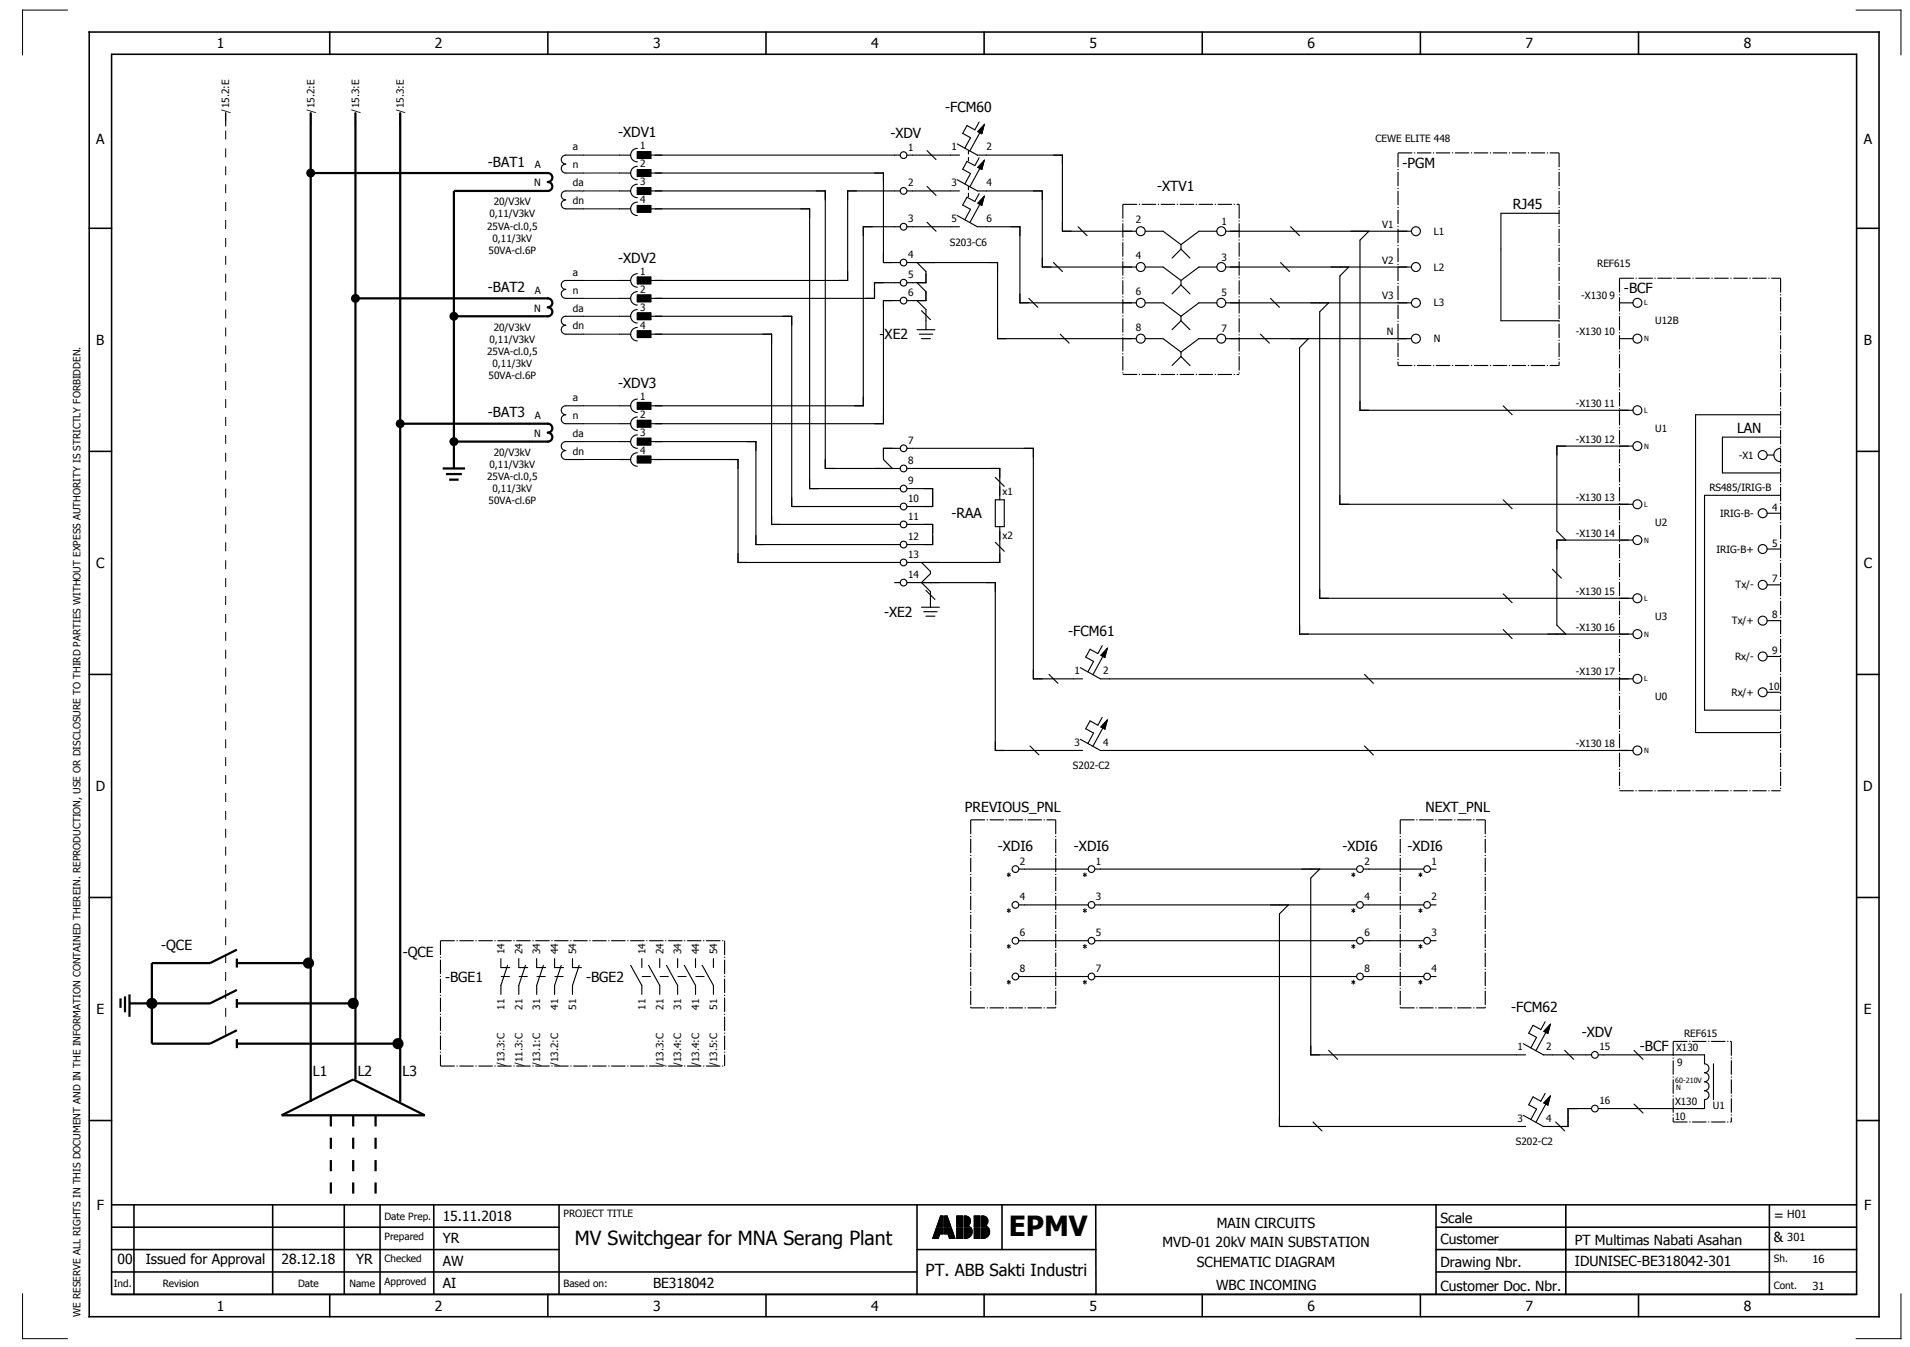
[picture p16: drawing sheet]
<svg xmlns="http://www.w3.org/2000/svg" width="427mm" height="301mm" viewBox="0 0 427 301" stroke-linecap="round" stroke-linejoin="round" font-family="sans-serif">
<defs><g id="words">
<text font-size="6.2" x="225.4" y="276.2">EPMV</text>
<text font-size="4.3" x="128.5" y="278.2">MV Switchgear for MNA Serang Plant</text>
<text font-size="3.7" x="206.9" y="285.1">PT. ABB Sakti Industri</text>
<g font-size="3.1">
<text x="48.5" y="10.8">1</text>
<text x="97.2" y="10.8">2</text>
<text x="146" y="10.8">3</text>
<text x="194.7" y="10.8">4</text>
<text x="243.5" y="10.8">5</text>
<text x="292.2" y="10.8">6</text>
<text x="341" y="10.8">7</text>
<text x="389.7" y="10.8">8</text>
<text x="211.2" y="25">-FCM60</text>
<text x="21.5" y="32.2">A</text>
<text x="138.1" y="30.7">-XDV1</text>
<text x="199" y="30.7">-XDV</text>
<text x="416.5" y="32.2">A</text>
<text x="109" y="37.2">-BAT1</text>
<text x="313.4" y="37.4">-PGM</text>
<text x="258.6" y="42.7">-XTV1</text>
<text x="338.1" y="46.7">RJ45</text>
<text x="138.1" y="58.7">-XDV2</text>
<text x="109" y="65.2">-BAT2</text>
<text x="362.9" y="65.4">-BCF</text>
<text x="21.5" y="77">B</text>
<text x="196.6" y="75.8">-XE2</text>
<text x="416.5" y="77">B</text>
<text x="138.1" y="86.7">-XDV3</text>
<text x="109" y="93.2">-BAT3</text>
<text x="388.2" y="96.7">LAN</text>
<text x="212.7" y="115.8">-RAA</text>
<text x="21.5" y="126.9">C</text>
<text x="416.5" y="126.9">C</text>
<text x="197.6" y="137.8">-XE2</text>
<text x="238.7" y="142">-FCM61</text>
<text x="21.4" y="176.7">D</text>
<text x="416.4" y="176.7">D</text>
<text x="215.7" y="181.4">PREVIOUS_PNL</text>
<text x="318.6" y="181.4">NEXT_PNL</text>
<text x="223" y="190.2">-XDI6</text>
<text x="240" y="190.2">-XDI6</text>
<text x="300" y="190.2">-XDI6</text>
<text x="314.6" y="190.1">-XDI6</text>
<text x="36" y="212.3">-QCE</text>
<text x="90" y="213.8">-QCE</text>
<text x="99.5" y="219.3">-BGE1</text>
<text x="131" y="219.3">-BGE2</text>
<text x="21.6" y="226.5">E</text>
<text x="337.7" y="226">-FCM62</text>
<text x="416.6" y="226.5">E</text>
<text x="353.5" y="231.7">-XDV</text>
<text x="366.5" y="234.9">-BCF</text>
<text x="69.9" y="240.3">L1</text>
<text x="79.9" y="240.3">L2</text>
<text x="89.9" y="240.3">L3</text>
<text x="21.6" y="270.4">F</text>
<text x="98.9" y="272.8">15.11.2018</text>
<text x="271.9" y="274.2">MAIN CIRCUITS</text>
<text x="321.9" y="273.2">Scale</text>
<text x="396.4" y="272.5">=</text>
<text x="416.6" y="270.4">F</text>
<text x="98.9" y="277.8">YR</text>
<text x="259.8" y="278.6">MVD-01 20kV MAIN SUBSTATION</text>
<text x="321.9" y="277.9">Customer</text>
<text x="351.9" y="278.1">PT Multimas Nabati Asahan</text>
<text x="396.4" y="277.5">&amp;</text>
<text x="26.2" y="282.3">00</text>
<text x="32.6" y="282.3">Issued for Approval</text>
<text x="62.9" y="282.3">28.12.18</text>
<text x="79.6" y="282.3">YR</text>
<text x="98.9" y="282.8">AW</text>
<text x="98.9" y="287.8">AI</text>
<text x="145.9" y="287.8">BE318042</text>
<text x="267.5" y="283.2">SCHEMATIC DIAGRAM</text>
<text x="321.9" y="283.2">Drawing Nbr.</text>
<text x="352" y="282.8">IDUNISEC-BE318042-301</text>
<text x="48.5" y="292.8">1</text>
<text x="97.2" y="292.8">2</text>
<text x="146" y="292.8">3</text>
<text x="194.7" y="292.8">4</text>
<text x="243.5" y="292.8">5</text>
<text x="271.8" y="288.1">WBC INCOMING</text>
<text x="292.2" y="292.8">6</text>
<text x="321.9" y="288.4">Customer Doc. Nbr.</text>
<text x="341" y="292.8">7</text>
<text x="389.7" y="292.8">8</text>
</g>
<g font-size="2.5">
<text x="399.4" y="272.2">H01</text>
<text x="399.4" y="277.2">301</text>
<text x="405.1" y="282.2">16</text>
<text x="405.1" y="288.1">31</text>
</g>
<g font-size="2.2">
<text x="51.3" y="25.2" transform="rotate(-90 51.3 25.2)">/15.2:E</text>
<text x="70.3" y="25.2" transform="rotate(-90 70.3 25.2)">/15.2:E</text>
<text x="80.3" y="25.2" transform="rotate(-90 80.3 25.2)">/15.3:E</text>
<text x="90.3" y="25.2" transform="rotate(-90 90.3 25.2)">/15.3:E</text>
<text x="128" y="33.6">a</text>
<text x="143" y="33.4">1</text>
<text x="202.9" y="33.7">1</text>
<text x="212.6" y="33.6">1</text>
<text x="220.4" y="33.6">2</text>
<text x="307.4" y="31.7">CEWE ELITE 448</text>
<text x="119.3" y="41.6">N</text>
<text x="119.5" y="37.6">A</text>
<text x="128" y="41.6">da</text>
<text x="128" y="37.6">n</text>
<text x="143" y="37.4">2</text>
<text x="143" y="41.4">3</text>
<text x="202.9" y="41.7">2</text>
<text x="212.6" y="41.6">3</text>
<text x="220.4" y="41.6">4</text>
<text x="110.3" y="45.9">20/V3kV</text>
<text x="128" y="45.6">dn</text>
<text x="143" y="45.4">4</text>
<text x="108.9" y="51.3">25VA-cl.0,5</text>
<text x="109.4" y="48.6">0,11/V3kV</text>
<text x="110.1" y="54">0,11/3kV</text>
<text x="202.9" y="49.7">3</text>
<text x="212.6" y="49.6">5</text>
<text x="220.4" y="49.6">6</text>
<text x="253.8" y="49.9">2</text>
<text x="273" y="50.2">1</text>
<text x="308.9" y="50.9">V1</text>
<text x="320.4" y="52.5">L1</text>
<text x="109.2" y="56.7">50VA-cl.6P</text>
<text x="202.9" y="57.7">4</text>
<text x="212.3" y="54.9">S203-C6</text>
<text x="253.8" y="57.9">4</text>
<text x="273" y="58.2">3</text>
<text x="308.9" y="58.9">V2</text>
<text x="356.9" y="59.7">REF615</text>
<text x="119.5" y="65.6">A</text>
<text x="128" y="65.6">n</text>
<text x="128" y="61.6">a</text>
<text x="143" y="61.4">1</text>
<text x="143" y="65.4">2</text>
<text x="202.9" y="62.2">5</text>
<text x="253.8" y="65.9">6</text>
<text x="320.4" y="60.5">L2</text>
<text x="119.3" y="69.6">N</text>
<text x="128" y="69.6">da</text>
<text x="143" y="69.4">3</text>
<text x="202.9" y="66.2">6</text>
<text x="273" y="66.2">5</text>
<text x="308.9" y="66.9">V3</text>
<text x="320.4" y="68.5">L3</text>
<text x="353.4" y="66.9">-X130</text>
<text x="359.7" y="66.9">9</text>
<text x="109.4" y="76.6">0,11/V3kV</text>
<text x="110.3" y="73.9">20/V3kV</text>
<text x="128" y="73.6">dn</text>
<text x="143" y="73.4">4</text>
<text x="253.8" y="73.9">8</text>
<text x="273" y="74.2">7</text>
<text x="309.9" y="74.9">N</text>
<text x="320.4" y="76.5">N</text>
<text x="352.2" y="74.9">-X130</text>
<text x="358.5" y="74.9">10</text>
<text x="369.9" y="72.5">U12B</text>
<text x="108.9" y="79.3">25VA-cl.0,5</text>
<text x="110.1" y="82">0,11/3kV</text>
<text x="109.2" y="84.7">50VA-cl.6P</text>
<text x="128" y="89.6">a</text>
<text x="143" y="89.4">1</text>
<text x="119.5" y="93.6">A</text>
<text x="128" y="93.6">n</text>
<text x="143" y="93.4">2</text>
<text x="352.2" y="90.9">-X130</text>
<text x="358.5" y="90.9">11</text>
<text x="110.3" y="101.9">20/V3kV</text>
<text x="119.3" y="97.6">N</text>
<text x="128" y="101.6">dn</text>
<text x="128" y="97.6">da</text>
<text x="143" y="97.4">3</text>
<text x="143" y="101.4">4</text>
<text x="202.9" y="99.2">7</text>
<text x="352.2" y="98.9">-X130</text>
<text x="358.5" y="98.9">12</text>
<text x="369.9" y="96.5">U1</text>
<text x="108.9" y="107.3">25VA-cl.0,5</text>
<text x="109.4" y="104.6">0,11/V3kV</text>
<text x="202.9" y="103.7">8</text>
<text x="388.6" y="102.5">-X1</text>
<text x="109.2" y="112.7">50VA-cl.6P</text>
<text x="110.1" y="110">0,11/3kV</text>
<text x="202.9" y="108.2">9</text>
<text x="202.9" y="112.2">10</text>
<text x="224" y="110.6">x1</text>
<text x="352.2" y="111.9">-X130</text>
<text x="358.5" y="111.9">13</text>
<text x="382" y="109.7">RS485/IRIG-B</text>
<text x="202.9" y="116.2">11</text>
<text x="352.2" y="119.9">-X130</text>
<text x="358.5" y="119.9">14</text>
<text x="369.9" y="117.5">U2</text>
<text x="384.5" y="115.5">IRIG-B-</text>
<text x="396.1" y="114.1">4</text>
<text x="202.9" y="120.7">12</text>
<text x="202.9" y="124.7">13</text>
<text x="224" y="120.5">x2</text>
<text x="383.6" y="123.5">IRIG-B+</text>
<text x="396.1" y="122.1">5</text>
<text x="202.9" y="129.2">14</text>
<text x="387.9" y="131.5">Tx/-</text>
<text x="396.1" y="130.1">7</text>
<text x="352.2" y="132.9">-X130</text>
<text x="358.5" y="132.9">15</text>
<text x="352.2" y="140.9">-X130</text>
<text x="358.5" y="140.9">16</text>
<text x="369.9" y="138.5">U3</text>
<text x="387" y="139.5">Tx/+</text>
<text x="396.1" y="138.1">8</text>
<text x="387.8" y="147.5">Rx/-</text>
<text x="396.1" y="146.1">9</text>
<text x="240.1" y="150.6">1</text>
<text x="246.5" y="150.6">2</text>
<text x="352.2" y="150.9">-X130</text>
<text x="358.5" y="150.9">17</text>
<text x="387" y="155.5">Rx/+</text>
<text x="395.2" y="154.1">10</text>
<text x="369.9" y="156.5">U0</text>
<text x="240.1" y="166.6">3</text>
<text x="246.5" y="166.6">4</text>
<text x="352.2" y="166.9">-X130</text>
<text x="358.5" y="166.9">18</text>
<text x="239.8" y="171.9">S202-C2</text>
<text x="227.9" y="193.2">2</text>
<text x="244.9" y="193.2">1</text>
<text x="304.9" y="193.2">2</text>
<text x="319.9" y="193.2">1</text>
<text x="227.9" y="201.2">4</text>
<text x="244.9" y="201.2">3</text>
<text x="304.9" y="201.2">4</text>
<text x="319.9" y="201.2">2</text>
<text x="227.9" y="209.2">6</text>
<text x="244.9" y="209.2">5</text>
<text x="304.9" y="209.2">6</text>
<text x="319.9" y="209.2">3</text>
<text x="112.8" y="213.2" transform="rotate(-90 112.8 213.2)">14</text>
<text x="116.8" y="213.2" transform="rotate(-90 116.8 213.2)">24</text>
<text x="120.8" y="213.2" transform="rotate(-90 120.8 213.2)">34</text>
<text x="124.8" y="213.2" transform="rotate(-90 124.8 213.2)">44</text>
<text x="128.8" y="213.2" transform="rotate(-90 128.8 213.2)">54</text>
<text x="144.3" y="213.2" transform="rotate(-90 144.3 213.2)">14</text>
<text x="148.3" y="213.2" transform="rotate(-90 148.3 213.2)">24</text>
<text x="152.3" y="213.2" transform="rotate(-90 152.3 213.2)">34</text>
<text x="156.3" y="213.2" transform="rotate(-90 156.3 213.2)">44</text>
<text x="160.3" y="213.2" transform="rotate(-90 160.3 213.2)">54</text>
<text x="227.9" y="217.2">8</text>
<text x="244.9" y="217.2">7</text>
<text x="304.9" y="217.2">8</text>
<text x="319.9" y="217.2">4</text>
<text x="112.8" y="225.6" transform="rotate(-90 112.8 225.6)">11</text>
<text x="116.8" y="225.6" transform="rotate(-90 116.8 225.6)">21</text>
<text x="120.8" y="225.6" transform="rotate(-90 120.8 225.6)">31</text>
<text x="124.8" y="225.6" transform="rotate(-90 124.8 225.6)">41</text>
<text x="128.8" y="225.6" transform="rotate(-90 128.8 225.6)">51</text>
<text x="144.3" y="225.6" transform="rotate(-90 144.3 225.6)">11</text>
<text x="148.3" y="225.6" transform="rotate(-90 148.3 225.6)">21</text>
<text x="152.3" y="225.6" transform="rotate(-90 152.3 225.6)">31</text>
<text x="156.3" y="225.6" transform="rotate(-90 156.3 225.6)">41</text>
<text x="160.3" y="225.6" transform="rotate(-90 160.3 225.6)">51</text>
<text x="376.4" y="231.6">REF615</text>
<text x="112.8" y="238.2" transform="rotate(-90 112.8 238.2)">/13.3:C</text>
<text x="116.8" y="238.2" transform="rotate(-90 116.8 238.2)">/11.3:C</text>
<text x="120.8" y="238.2" transform="rotate(-90 120.8 238.2)">/13.1:C</text>
<text x="124.8" y="238.2" transform="rotate(-90 124.8 238.2)">/13.2:C</text>
<text x="148.3" y="238.2" transform="rotate(-90 148.3 238.2)">/13.3:C</text>
<text x="152.3" y="238.2" transform="rotate(-90 152.3 238.2)">/13.4:C</text>
<text x="156.3" y="238.2" transform="rotate(-90 156.3 238.2)">/13.4:C</text>
<text x="160.3" y="238.2" transform="rotate(-90 160.3 238.2)">/13.5:C</text>
<text x="339.1" y="234.6">1</text>
<text x="345.5" y="234.6">2</text>
<text x="357.4" y="234.7">15</text>
<text x="374.6" y="234.8">X130</text>
<text x="374.8" y="238.1">9</text>
<text x="339.1" y="250.6">3</text>
<text x="345.5" y="250.6">4</text>
<text x="357.4" y="246.7">16</text>
<text x="374.3" y="250.2">10</text>
<text x="374.3" y="247">X130</text>
<text x="382.8" y="247.8">U1</text>
<text x="338.8" y="255.9">S202-C2</text>
<text x="85.9" y="272.5">Date Prep.</text>
<text x="125.9" y="271.9">PROJECT TITLE</text>
<text x="85.9" y="277">Prepared</text>
<text x="85.9" y="282">Checked</text>
<text x="396.4" y="281.9">Sh.</text>
<text x="25.4" y="287.5">Ind.</text>
<text x="36.4" y="287.5">Revision</text>
<text x="66.6" y="287.5">Date</text>
<text x="78.1" y="287.5">Name</text>
<text x="85.9" y="287">Approved</text>
<text x="125.9" y="287.5">Based on:</text>
<text x="396.4" y="287.9">Cont.</text>
<text x="18" y="294.2" transform="rotate(-90 18 294.2)">WE RESERVE ALL RIGHTS IN THIS DOCUMENT AND IN THE INFORMATION CONTAINED THEREIN. REPRODUCTION, USE OR DISCLOSURE TO THIRD PARTIES WITHOUT EXPESS AUTHORITY IS STRICTLY FORBIDDEN.</text>
</g>
<g font-size="1.6">
<text x="367.4" y="68.2">L</text>
<text x="367.4" y="76.2">N</text>
<text x="367.4" y="92.2">L</text>
<text x="367.4" y="100.2">N</text>
<text x="367.4" y="113.2">L</text>
<text x="367.4" y="121.2">N</text>
<text x="367.4" y="134.2">L</text>
<text x="367.4" y="142.2">N</text>
<text x="367.4" y="152.2">L</text>
<text x="367.4" y="168.2">N</text>
<text x="374.4" y="241.9">60-210V</text>
<text x="374.6" y="243.5">N</text>
</g>
</g></defs>
<g fill="none" stroke="#000" stroke-width=".35">
<path d="M19.9 7.2h400v287h-400zM24.9 12.1h390v277.1h-390zM73.7 7.2v5M122.4 7.2v5M171.2 7.2v5M219.9 7.2v5M268.7 7.2v5M317.4 7.2v5M366.2 7.2v5M19.9 51h5M414.9 51h5M19.9 100.8h5"/>
<path d="M414.9 100.8h5M19.9 150.7h5M414.9 150.7h5M19.9 200.5h5M414.9 200.5h5M19.9 250.3h5M414.9 250.3h5M24.9 279.2h100M24.9 269.2h390M24.9 274.2h100M29.9 269.2v20M60.9 269.2v20"/>
<path d="M76.9 269.2v20M84.9 269.2v20M96.9 269.2v20M124.9 269.2v20M204.9 279.2h40M204.9 269.2v20M223.9 269.2v10M244.9 269.2v20M320.9 279.2h94M320.9 269.2v20M320.9 274.2h94M349.9 269.2v20"/>
<path d="M395.4 269.2v20M24.9 289.2h390M24.9 284.2h180M73.7 289.2v5M122.4 289.2v5M171.2 289.2v5M219.9 289.2v5M268.7 289.2v5M317.4 289.2v5M320.9 284.2h94M366.2 289.2v5"/>
</g>
<g fill="none" stroke="#000" stroke-width=".22">
<path d="M15 2.3h-10v10M414.8 2.3h10v10M130.4 38.7h8M130.4 34.7h8M130.4 46.7h8M130.4 42.7h8M130.4 66.7h8M130.4 62.7h8M130.4 74.7h8M130.4 70.7h8M130.4 94.7h8M130.4 90.7h8"/>
<path d="M130.4 98.7h8M130.4 102.7h8M225 195.1l.9 .6M225.5 195v.8M225.9 195.1l-.9 .6M242 195.1l.9 .6M242.5 195v.8M242.9 195.1l-.9 .6M302 195.1l.9 .6M302.5 195v.8M302.9 195.1l-.9 .6M317 195.1l.9 .6"/>
<path d="M317.5 195v.8M317.9 195.1l-.9 .6M225 203.1l.9 .6M225 211.1l.9 .6M225 219.1l.9 .6M225.5 203v.8M225.5 211v.8M225.5 219v.8M225.9 203.1l-.9 .6M225.9 211.1l-.9 .6M225.9 219.1l-.9 .6M242 203.1l.9 .6"/>
<path d="M242 211.1l.9 .6M242 219.1l.9 .6M242.5 203v.8M242.5 211v.8M242.5 219v.8M242.9 203.1l-.9 .6M242.9 211.1l-.9 .6M242.9 219.1l-.9 .6M302 203.1l.9 .6M302 211.1l.9 .6M302 219.1l.9 .6M302.5 203v.8"/>
<path d="M302.5 211v.8M302.5 219v.8M302.9 203.1l-.9 .6M302.9 211.1l-.9 .6M302.9 219.1l-.9 .6M317 203.1l.9 .6M317 219.1l.9 .6M317 211.1l.9 .6M317.5 203v.8M317.5 211v.8M317.5 219v.8M317.9 203.1l-.9 .6"/>
<path d="M317.9 219.1l-.9 .6M317.9 211.1l-.9 .6M208.5 276.5v.2M208.6 276.3v.4M208.6 276.1v.6M208.7 275.9v.8M208.8 275.6v1.1M208.9 275.4v1.3M209 275.2v1.5M209 275v1.7M209.1 274.7v2M209.2 274.5v2.2"/>
<path d="M209.3 274.3l-.9 2.4h1.3l.3-1M209.3 274.3h1.5v1.4h-.8M209.3 274.3v2.4M209.4 273.8v.2M209.4 274.3v2.4M209.5 273.6v.4M209.5 274.3v2.4M209.6 273.4v.6M209.6 274.3v2.4M209.7 273.2v.8M209.7 274.3v2.4M209.7 273v1"/>
<path d="M209.7 274.3v2.2M209.8 272.7v1.3M209.8 274.3v2M209.9 272.5v1.5M209.9 274.3v1.8M210 272.3v1.7M210 274.3v1.6M210 272.1v1.9M210 274.3v1.4M210.1 271.8v2.2M210.1 274.3v1.4M210.2 271.7h.6v2.3h-1.4z"/>
<path d="M210.2 271.7v2.3M210.2 274.3v1.4M210.3 271.7v2.3M210.3 274.3v1.4M210.4 271.7v2.3M210.4 274.3v1.4M210.5 271.7v2.3M210.5 274.3v1.4M210.6 271.7v2.3M210.6 274.3v1.4M210.7 271.7v2.3M210.7 274.3v1.4"/>
<path d="M210.8 271.7v2.3M210.8 274.3v1.4M211.1 271.7h.6l.8 2.3h-1.4zM211.1 271.7v2.3M211.1 274.3v1.4M211.2 271.7v2.3M211.2 274.3v1.4M211.3 271.7v2.3M211.3 274.3v1.4M211.4 271.7v2.3M211.4 274.3v1.4M211.5 271.7v2.3"/>
<path d="M211.5 274.3v1.4M211.6 271.7v2.3M211.6 274.3v1.4M211.7 271.7v2.3M211.7 274.3v1.4M211.8 271.9v2.1M211.8 274.3v1.4M211.8 275.7h-.7v-1.4h1.5l.8 2.4M211.8 275.7l.4 1h1.2M211.8 272.1v1.9M211.9 272.3v1.7M211.9 274.3v1.6"/>
<path d="M212 272.5v1.5M212 274.3v1.8M212.1 272.8v1.2M212.1 274.3v2M212.2 273v1M212.2 274.3v2.3M212.2 273.2v.8M212.2 274.3v2.4M212.3 273.4v.6M212.3 274.3v2.4M212.4 273.7v.3M212.4 274.3v2.4"/>
<path d="M212.5 273.9v.1M212.5 274.3v2.4M212.6 274.3v2.4M212.7 274.6v2.1M212.8 274.8v1.9M212.9 275v1.7M212.9 275.2v1.5M213 275.5v1.2M213.1 275.7v1M213.2 275.9v.8M213.3 276.1v.6M213.3 276.3v.4"/>
<path d="M213.4 276.6v.1M213.8 271.7h1.3v2.3h-1.3zM213.8 274.3h1.3v2.4h-1.3zM213.9 271.7v2.3M213.9 274.3v2.4M214 271.7v2.3M214 274.3v2.4M214.1 271.7v2.3M214.1 274.3v2.4M214.2 271.7v2.3M214.2 274.3v2.4M214.3 271.7v2.3"/>
<path d="M214.3 274.3v2.4M214.4 271.7v2.3M214.4 274.3v2.4M214.5 271.7v2.3M214.5 274.3v2.4M214.6 271.7v2.3M214.6 274.3v2.4M214.7 271.7v2.3M214.7 274.3v2.4M214.8 271.7v2.3M214.8 274.3v2.4M214.9 271.7v2.3"/>
<path d="M214.9 274.3v2.4M215 271.7v2.3M215 274.3v2.4M215.4 271.7a1.16 1.16 0 0 1 1.4 .6 1.16 1.16 0 0 1-.5 1.5l.5 .2h-1.4zM215.5 271.7v2.3M215.5 274.3v2.4M215.6 271.7v2.3M215.6 274.3v2.4M215.7 271.7v2.3M215.7 274.3v2.4M215.8 271.7v2.3M215.8 274.3v2.4"/>
<path d="M215.9 271.7v2.3M215.9 274.3v2.4M216 271.7v2.3M216 274.3v2.3M216.1 271.7v2.3M216.1 274.3v2.3M216.2 271.7v2.3M216.2 274.3v2.3M216.3 271.8v2.2M216.3 274.3v2.3M216.4 271.8v2.2M216.4 274.3v2.2"/>
<path d="M216.5 271.9v1.8M216.5 273.8v.2M216.5 274.3v2.2M216.5 271.9v1.7M216.5 273.9v.1M216.6 272v1.5M216.6 273.9v.1M216.6 274.3v2.1M216.7 272.1v1.4M216.7 274h.1M216.7 274.3v2.1M216.8 272.2v1.1"/>
<path d="M216.8 274.3v2M216.8 272.4v.8M216.8 274.3v1.9M216.9 274.3v1.8M217 274.3v1.7M217 274.3a1.5 1.5 0 0 1-1.2 2.4M217 274.3h-1.6v2.4h.4M217.1 274.4v1.5M217.2 274.5v1.3M217.2 274.8v.8M217.7 271.7h1.3v2.3h-1.3zM217.7 274.3h1.3v2.4h-1.3z"/>
<path d="M217.8 271.7v2.3M217.8 274.3v2.4M217.9 271.7v2.3M217.9 274.3v2.4M218 271.7v2.3M218 274.3v2.4M218.1 271.7v2.3M218.1 274.3v2.4M218.2 271.7v2.3M218.2 274.3v2.4M218.3 271.7v2.3M218.3 274.3v2.4"/>
<path d="M218.4 271.7v2.3M218.4 274.3v2.4M218.5 271.7v2.3M218.5 274.3v2.4M218.6 271.7v2.3M218.6 274.3v2.4M218.7 271.7v2.3M218.7 274.3v2.4M218.8 271.7v2.3M218.8 274.3v2.4M218.9 271.7v2.3M218.9 274.3v2.4"/>
<path d="M219 271.7v2.3M219 274.3v2.4M219.3 274.3h1.6a1.53 1.53 0 0 1 0 1.7 1.53 1.53 0 0 1-1.6 .7zM219.3 271.7a1.16 1.16 0 0 1 1.4 .6 1.16 1.16 0 0 1-.5 1.5l.5 .2h-1.4zM219.4 271.7v2.3M219.4 274.3v2.4M219.5 271.7v2.3M219.5 274.3v2.4M219.6 271.7v2.3M219.6 274.3v2.4M219.7 271.7v2.3M219.7 274.3v2.4"/>
<path d="M219.8 271.7v2.3M219.8 274.3v2.4M219.9 271.7v2.3M219.9 274.3v2.3M220 271.7v2.3M220 274.3v2.3M220.1 271.7v2.3M220.1 274.3v2.3M220.2 271.8v2.2M220.2 274.3v2.3M220.3 271.8v2.2M220.3 274.3v2.2"/>
<path d="M220.4 271.9v1.8M220.4 273.8v.2M220.4 274.3v2.2M220.4 271.9v1.7M220.4 273.9v.1M220.5 272v1.5M220.5 273.9v.1M220.5 274.3v2.1M220.6 272.1v1.3M220.6 274h.1M220.6 274.3v2.1M220.7 272.2v1.1"/>
<path d="M220.7 274.3v2M220.8 272.4v.8M220.8 274.3v1.9M220.8 274.3v1.8M220.9 274.3v1.7M221 274.4v1.5M221.1 274.6v1.2M221.1 274.8v.7M5 289.1v10h10M424.8 289.1v10h-10"/>
</g>
<g fill="none" stroke="#000" stroke-width=".25">
<path d="M50.4 25.2v3M69.4 25.2v3M79.4 25.2v3M89.4 25.2v3M130.4 34.7h-4a1 1 0 0 0-1 1 1 1 0 0 0 1 1 1 1 0 0 0-1 1 1 1 0 0 0 1 1h4M138.4 34.7h2.5M138.4 38.7h2.5M142.4 33.2a1.5 1.5 0 0 0-1.5 1.5 1.5 1.5 0 0 0 1.5 1.5M142.4 37.2a1.5 1.5 0 0 0-1.5 1.5 1.5 1.5 0 0 0 1.5 1.5M142.4 33.9h3v1.5h-3zM142.4 37.9h3v1.5h-3zM145.4 34.7h55.8"/>
<path d="M145.4 38.7h52v20h3.8M207.2 33.7l2 2M213.9 32.2l4.5 2.5h19v17h16.5M214.4 34.7h-11.7M216.4 33.7v.7M216.4 35.2v.7M218.8 27.3l-.9 1.7-1.8-1-1 1.8 1.8 1-1.3 2.3M218.8 35.3l-.9 1.7-1.8-1-1 1.8 1.8 1-1.3 2.3M219 29.6l-2.3 4.1M219 37.6l-2.3 4.1M219.9 27.9l-.5 2-.9-.5zM219.9 35.9l-.5 2-.9-.5z"/>
<path d="M130.4 42.7h-4a1 1 0 0 0-1 1 1 1 0 0 0 1 1 1 1 0 0 0-1 1 1 1 0 0 0 1 1h4M138.4 42.7h2.5M138.4 46.7h2.5M142.4 41.2a1.5 1.5 0 0 0-1.5 1.5 1.5 1.5 0 0 0 1.5 1.5M142.4 45.2a1.5 1.5 0 0 0-1.5 1.5 1.5 1.5 0 0 0 1.5 1.5M142.4 41.9h3v1.5h-3zM142.4 45.9h3v1.5h-3zM145.4 42.7h39v62h16.8M145.4 46.7h35.5v62.5h20.3M201.2 42.7h-11.8v20h-44M201.2 50.7h-8.3v40h-47.5M202.7 58.7h20.2v17h31"/>
<path d="M204.9 58.7l2 2v2.5h-4.2M207.2 49.7l2 2M207.2 41.7l2 2M213.9 48.2l4.5 2.5h9.5v17h26M213.9 40.2l4.5 2.5M214.4 42.7h-11.7M214.4 50.7h-11.7M216.4 41.7v.7M216.4 43.2v.7M218.4 42.7h14.5v17h21M218.8 43.3l-.9 1.7-1.8-1-1 1.8 1.8 1-1.3 2.3M219 45.6l-2.3 4.1"/>
<path d="M219.9 43.9l-.5 2-.9-.5zM235.4 58.7l2 2M240.9 50.7l2 2M255.9 59.7h4l4 3M255.9 51.7h4l4 3M263.9 55.7l2 2M263.9 55.7l-2 2M263.9 54.7v1M271.9 59.7h-4l-4 3M271.9 51.7h-4l-4 3M273.9 59.7h41.5M273.9 51.7h41.5"/>
<path d="M286.2 58.7l2 2M288.4 50.7l2 2M301.4 59.7l-2 2v51h65.5M305.9 51.7l-2 2v38h61M348.4 47.7h-13v24h13M130.4 62.7h-4a1 1 0 0 0-1 1 1 1 0 0 0 1 1 1 1 0 0 0-1 1 1 1 0 0 0 1 1h4M130.4 70.7h-4a1 1 0 0 0-1 1 1 1 0 0 0 1 1 1 1 0 0 0-1 1 1 1 0 0 0 1 1h4M138.4 62.7h2.5M138.4 66.7h2.5M138.4 70.7h2.5M138.4 74.7h2.5M142.4 61.2a1.5 1.5 0 0 0-1.5 1.5 1.5 1.5 0 0 0 1.5 1.5"/>
<path d="M142.4 65.2a1.5 1.5 0 0 0-1.5 1.5 1.5 1.5 0 0 0 1.5 1.5M142.4 69.2a1.5 1.5 0 0 0-1.5 1.5 1.5 1.5 0 0 0 1.5 1.5M142.4 73.2a1.5 1.5 0 0 0-1.5 1.5 1.5 1.5 0 0 0 1.5 1.5M142.4 61.9h3v1.5h-3zM142.4 65.9h3v1.5h-3zM142.4 69.9h3v1.5h-3zM142.4 73.9h3v1.5h-3zM145.4 70.7h31.5v42.5h24.3M145.4 74.7h27v42.5h28.8M201.2 67.2h-3.8v27.5h-52M201.2 63.2h-5.8v3.5h-50M204.9 63.2l2 2v2h-4.2"/>
<path d="M204.9 67.2l2 2v4.5M204.9 73.7h4M205.4 74.7h3M205.9 75.7h2M205.9 69.4l2 2M229.9 66.7l2 2M236.9 74.7l2 2M255.9 67.7h4l4 3M255.9 75.7h4l4 3M263.9 62.7v1M263.9 70.7v1M263.9 78.7v1"/>
<path d="M263.9 63.7l2 2M263.9 63.7l-2 2M263.9 71.7l2 2M263.9 71.7l-2 2M263.9 79.7l2 2M263.9 79.7l-2 2M271.9 67.7h-4l-4 3M271.9 75.7h-4l-4 3M273.9 67.7h41.5M273.9 75.7h41.5M281.7 74.7l2 2M283.9 66.7l2 2"/>
<path d="M292.4 75.7l-2 2v64h74.5M296.9 67.7l-2 2v64h70M361.9 67.7h3M361.9 75.7h3M130.4 90.7h-4a1 1 0 0 0-1 1 1 1 0 0 0 1 1 1 1 0 0 0-1 1 1 1 0 0 0 1 1h4M130.4 98.7h-4a1 1 0 0 0-1 1 1 1 0 0 0 1 1 1 1 0 0 0-1 1 1 1 0 0 0 1 1h4M138.4 90.7h2.5M138.4 94.7h2.5M138.4 98.7h2.5M142.4 89.2a1.5 1.5 0 0 0-1.5 1.5 1.5 1.5 0 0 0 1.5 1.5M142.4 93.2a1.5 1.5 0 0 0-1.5 1.5 1.5 1.5 0 0 0 1.5 1.5M142.4 97.2a1.5 1.5 0 0 0-1.5 1.5 1.5 1.5 0 0 0 1.5 1.5"/>
<path d="M142.4 89.9h3v1.5h-3zM142.4 93.9h3v1.5h-3zM142.4 97.9h3v1.5h-3zM145.4 98.7h23.5v23h32.3M335.9 90.7l2 2M364.9 99.7h-17v19l2 2M397.9 97.7h-13v8h13M397.9 92.7h-19v71h19M138.4 102.7h2.5M142.4 101.2a1.5 1.5 0 0 0-1.5 1.5 1.5 1.5 0 0 0 1.5 1.5M142.4 101.9h3v1.5h-3zM145.4 102.7h19.5v23h36.3"/>
<path d="M201.2 100.2h-3.8v2.5l2 2M202.7 104.7h20.7v7M202.7 109.2h5.7v4h-5.7M202.7 117.2h5.7v4.5h-5.7M202.7 100.2h28.2v51.5h11M222.4 111.7h2v6h-2zM222.4 106.7l2 2M223.4 117.7v8h-20.7M335.9 111.7l2 2M394.9 101.7h1.5M394.9 114.7h3M397.9 100.2a1.5 1.5 0 0 0-1.5 1.5 1.5 1.5 0 0 0 1.5 1.5"/>
<path d="M397.9 110.7h-17v48h17M199.9 130.2h1.3M202.7 130.2h19.7v37.5h19.5M205.9 125.7l2 2v.5l-2 2 2 2v3.5M205.9 135.7h4M206.4 136.7h3M206.9 137.7h2M206.9 131.9l2 2M222.4 121.2l2 2M335.9 132.7l2 2M346.9 127.2l2 2M364.9 120.7h-17v19l2 2"/>
<path d="M394.9 138.7h3M394.9 130.7h3M394.9 122.7h3M234.4 150.7l2 2M241.4 149.2l4.5 2.5h119M246.3 144.3l-.9 1.7-1.8-1-1 1.8 1.8 1-1.3 2.3M246.5 146.6l-2.3 4.1M247.4 144.9l-.5 2-.9-.5zM304.9 150.7l2 2M335.9 140.7l2 2M394.9 154.7h3M394.9 146.7h3"/>
<path d="M230.2 166.7l2 2M241.4 165.2l4.5 2.5h119M246.3 160.3l-.9 1.7-1.8-1-1 1.8 1.8 1-1.3 2.3M246.5 162.6l-2.3 4.1M247.4 160.9l-.5 2-.9-.5zM304.9 166.7l2 2M227.7 194.2h15.5M244.7 194.2h58.5M294.9 194.2l-2 2v39.5h48M304.7 194.2h13.5M319.7 194.2h1.2M111.9 214.2v2h2"/>
<path d="M113.4 215.7l-1.5 4.5M115.9 214.2v2h2M117.4 215.7l-1.5 4.5v2M119.9 214.2v2h2M121.4 215.7l-1.5 4.5v2M123.9 214.2v2h2M125.4 215.7l-1.5 4.5v2M127.9 214.2v2h2M129.4 215.7l-1.5 4.5v2M140.9 215.7l2.5 4.5v2M143.4 214.2v2M144.9 215.7l2.5 4.5v2"/>
<path d="M147.4 214.2v2M148.9 215.7l2.5 4.5v2M151.4 214.2v2M152.9 215.7l2.5 4.5v2M155.4 214.2v2M156.9 215.7l2.5 4.5v2M159.4 214.2v2M227.7 202.2h15.5M227.7 210.2h15.5M227.7 218.2h15.5M244.7 202.2h58.5M244.7 210.2h58.5"/>
<path d="M244.7 218.2h58.5M287.9 202.2l-2 2v47.5h55M304.7 202.2h13.5M304.7 210.2h13.5M304.7 218.2h13.5M319.7 202.2h1.2M319.7 210.2h1.2M319.7 218.2h1.2M111.9 220.2v2M296.9 234.7l2 2M340.4 233.2l4.5 2.5h10.8M345.3 228.3l-.9 1.7-1.8-1-1 1.8 1.8 1-1.3 2.3"/>
<path d="M345.5 230.6l-2.3 4.1M346.4 228.9l-.5 2-.9-.5zM349.7 234.7l2 2M357.2 235.7h23.7v2a1 1 0 0 1 1 1 1 1 0 0 1-1 1 1 1 0 0 1 1 1 1 1 0 0 1-1 1 1 1 0 0 1 1 1 1 1 0 0 1-1 1 1 1 0 0 1 1 1 1 1 0 0 1-1 1v2h-23.7M365.2 234.7l2 2M382.9 237.7v8M293.4 250.7l2 2M345.3 244.3l-.9 1.7-1.8-1-1 1.8 1.8 1-1.3 2.3M345.5 246.6l-2.3 4.1M346.4 244.9l-.5 2-.9-.5zM347.7 250.7l2 2M355.7 247.7h-5.3v4h-5.5l-4.5-2.5"/>
<path d="M365.2 246.7l2 2"/>
<circle cx="201.9" cy="34.7" r=".75"/>
<circle cx="201.9" cy="42.7" r=".75"/>
<circle cx="201.9" cy="58.7" r=".75"/>
<circle cx="201.9" cy="50.7" r=".75"/>
<circle cx="254.9" cy="59.7" r="1"/>
<circle cx="254.9" cy="51.7" r="1"/>
<circle cx="272.9" cy="59.7" r="1"/>
<circle cx="272.9" cy="51.7" r="1"/>
<circle cx="316.4" cy="59.7" r="1"/>
<circle cx="316.4" cy="51.7" r="1"/>
<circle cx="201.9" cy="63.2" r=".75"/>
<circle cx="201.9" cy="67.2" r=".75"/>
<circle cx="254.9" cy="75.7" r="1"/>
<circle cx="254.9" cy="67.7" r="1"/>
<circle cx="272.9" cy="75.7" r="1"/>
<circle cx="272.9" cy="67.7" r="1"/>
<circle cx="316.4" cy="75.7" r="1"/>
<circle cx="316.4" cy="67.7" r="1"/>
<circle cx="365.9" cy="75.7" r="1"/>
<circle cx="365.9" cy="67.7" r="1"/>
<circle cx="365.9" cy="91.7" r="1"/>
<circle cx="365.9" cy="99.7" r="1"/>
<circle cx="201.9" cy="104.7" r=".75"/>
<circle cx="201.9" cy="117.2" r=".75"/>
<circle cx="201.9" cy="100.2" r=".75"/>
<circle cx="201.9" cy="113.2" r=".75"/>
<circle cx="201.9" cy="109.2" r=".75"/>
<circle cx="365.9" cy="112.7" r="1"/>
<circle cx="393.9" cy="114.7" r="1"/>
<circle cx="393.9" cy="101.7" r="1"/>
<circle cx="201.9" cy="121.7" r=".75"/>
<circle cx="201.9" cy="125.7" r=".75"/>
<circle cx="201.9" cy="130.2" r=".75"/>
<circle cx="365.9" cy="133.7" r="1"/>
<circle cx="365.9" cy="120.7" r="1"/>
<circle cx="393.9" cy="122.7" r="1"/>
<circle cx="393.9" cy="138.7" r="1"/>
<circle cx="393.9" cy="130.7" r="1"/>
<circle cx="365.9" cy="151.7" r="1"/>
<circle cx="365.9" cy="141.7" r="1"/>
<circle cx="393.9" cy="146.7" r="1"/>
<circle cx="393.9" cy="154.7" r="1"/>
<circle cx="365.9" cy="167.7" r="1"/>
<circle cx="226.9" cy="194.2" r=".75"/>
<circle cx="243.9" cy="194.2" r=".75"/>
<circle cx="303.9" cy="194.2" r=".75"/>
<circle cx="318.9" cy="194.2" r=".75"/>
<circle cx="226.9" cy="202.2" r=".75"/>
<circle cx="226.9" cy="210.2" r=".75"/>
<circle cx="226.9" cy="218.2" r=".75"/>
<circle cx="243.9" cy="202.2" r=".75"/>
<circle cx="243.9" cy="210.2" r=".75"/>
<circle cx="243.9" cy="218.2" r=".75"/>
<circle cx="303.9" cy="202.2" r=".75"/>
<circle cx="303.9" cy="210.2" r=".75"/>
<circle cx="303.9" cy="218.2" r=".75"/>
<circle cx="318.9" cy="202.2" r=".75"/>
<circle cx="318.9" cy="210.2" r=".75"/>
<circle cx="318.9" cy="218.2" r=".75"/>
<circle cx="356.4" cy="235.7" r=".75"/>
<circle cx="356.4" cy="247.7" r=".75"/>
</g>
<path d="M50.4 25.2v206.5M111.9 218.2h16M143.4 218.2h16" fill="none" stroke="#000" stroke-width=".22" stroke-dasharray="2 2" stroke-linecap="butt"/>
<g fill="none" stroke="#000" stroke-width=".5">
<path d="M69.4 38.7h53a1 1 0 0 1 1 1 1 1 0 0 1-1 1 1 1 0 0 1 1 1 1 1 0 0 1-1 1h-21v62M69.4 25.2v221M79.4 25.2v216M89.4 25.2v221M79.4 66.7h43a1 1 0 0 1 1 1 1 1 0 0 1-1 1 1 1 0 0 1 1 1 1 1 0 0 1-1 1h-21M89.4 94.7h33a1 1 0 0 1 1 1 1 1 0 0 1-1 1 1 1 0 0 1 1 1 1 1 0 0 1-1 1h-21M98.9 104.7h5M99.7 105.9h3.5M100.4 107.2h2.1M52.9 212.2l-6 3h-13v18h13l6-3M52.9 214.2v2M52.9 215.2h16"/>
<path d="M26.9 223v2.2M27.9 222.6v3.6M28.9 222.2v5M52.9 221.2l-6 3h-18M52.9 224.2h26M52.9 233.2h36M52.9 223.2v2M52.9 232.2v2M62.9 249.2l16-8 16 8z"/>
</g>
<path d="M73.9 249.2v19M78.9 249.2v19M83.9 249.2v19" fill="none" stroke="#000" stroke-width=".5" stroke-dasharray="2.5 2.5" stroke-linecap="butt"/>
<g fill="#000">
<circle cx="69.4" cy="38.7" r="1"/>
<circle cx="79.4" cy="66.7" r="1"/>
<circle cx="101.4" cy="70.7" r="1"/>
<circle cx="89.4" cy="94.7" r="1"/>
<circle cx="101.4" cy="98.7" r="1"/>
<circle cx="68.9" cy="215.2" r="1.25"/>
<circle cx="33.9" cy="224.2" r="1.25"/>
<circle cx="78.9" cy="224.2" r="1.25"/>
<circle cx="88.9" cy="233.2" r="1.25"/>
</g>
<g fill="none" stroke="#000" stroke-width=".25" stroke-dasharray="3.2 .4 .3 .4" stroke-linecap="butt">
<path d="M312.4 34.2h36M312.4 34.2v47.5M348.4 34.2v47.5M250.9 45.7h26M250.9 45.7v38M276.9 45.7v38M361.9 62.2h36M361.9 62.2v114.5M397.9 62.2v114.5M250.9 83.7h26M312.4 81.7h36M361.9 176.7h36"/>
<path d="M216.9 183.2h19M216.9 183.2v42M235.9 183.2v42M312.9 183.2h19M312.9 183.2v42M331.9 183.2v42M98.4 210.2h63.5M98.4 210.2v28M161.9 210.2v28M98.4 238.2h63.5M216.9 225.2h19M312.9 225.2h19"/>
<path d="M373.9 232.7h13M373.9 232.7v18M386.9 232.7v18M373.9 250.7h13"/>
</g>
<g fill="#000" stroke="#000" stroke-width=".22">
<path d="M142.4 33.9h3v1.5h-3zM142.4 37.9h3v1.5h-3zM219.9 35.9l-.5 2-.9-.5zM219.9 27.9l-.5 2-.9-.5zM142.4 41.9h3v1.5h-3zM142.4 45.9h3v1.5h-3zM219.9 43.9l-.5 2-.9-.5zM142.4 61.9h3v1.5h-3zM142.4 65.9h3v1.5h-3zM142.4 69.9h3v1.5h-3zM142.4 73.9h3v1.5h-3zM142.4 89.9h3v1.5h-3z"/>
<path d="M142.4 93.9h3v1.5h-3zM142.4 97.9h3v1.5h-3zM142.4 101.9h3v1.5h-3zM247.4 144.9l-.5 2-.9-.5zM247.4 160.9l-.5 2-.9-.5zM346.4 228.9l-.5 2-.9-.5zM346.4 244.9l-.5 2-.9-.5z"/>
</g>
<use href="#words"/>
</svg>
